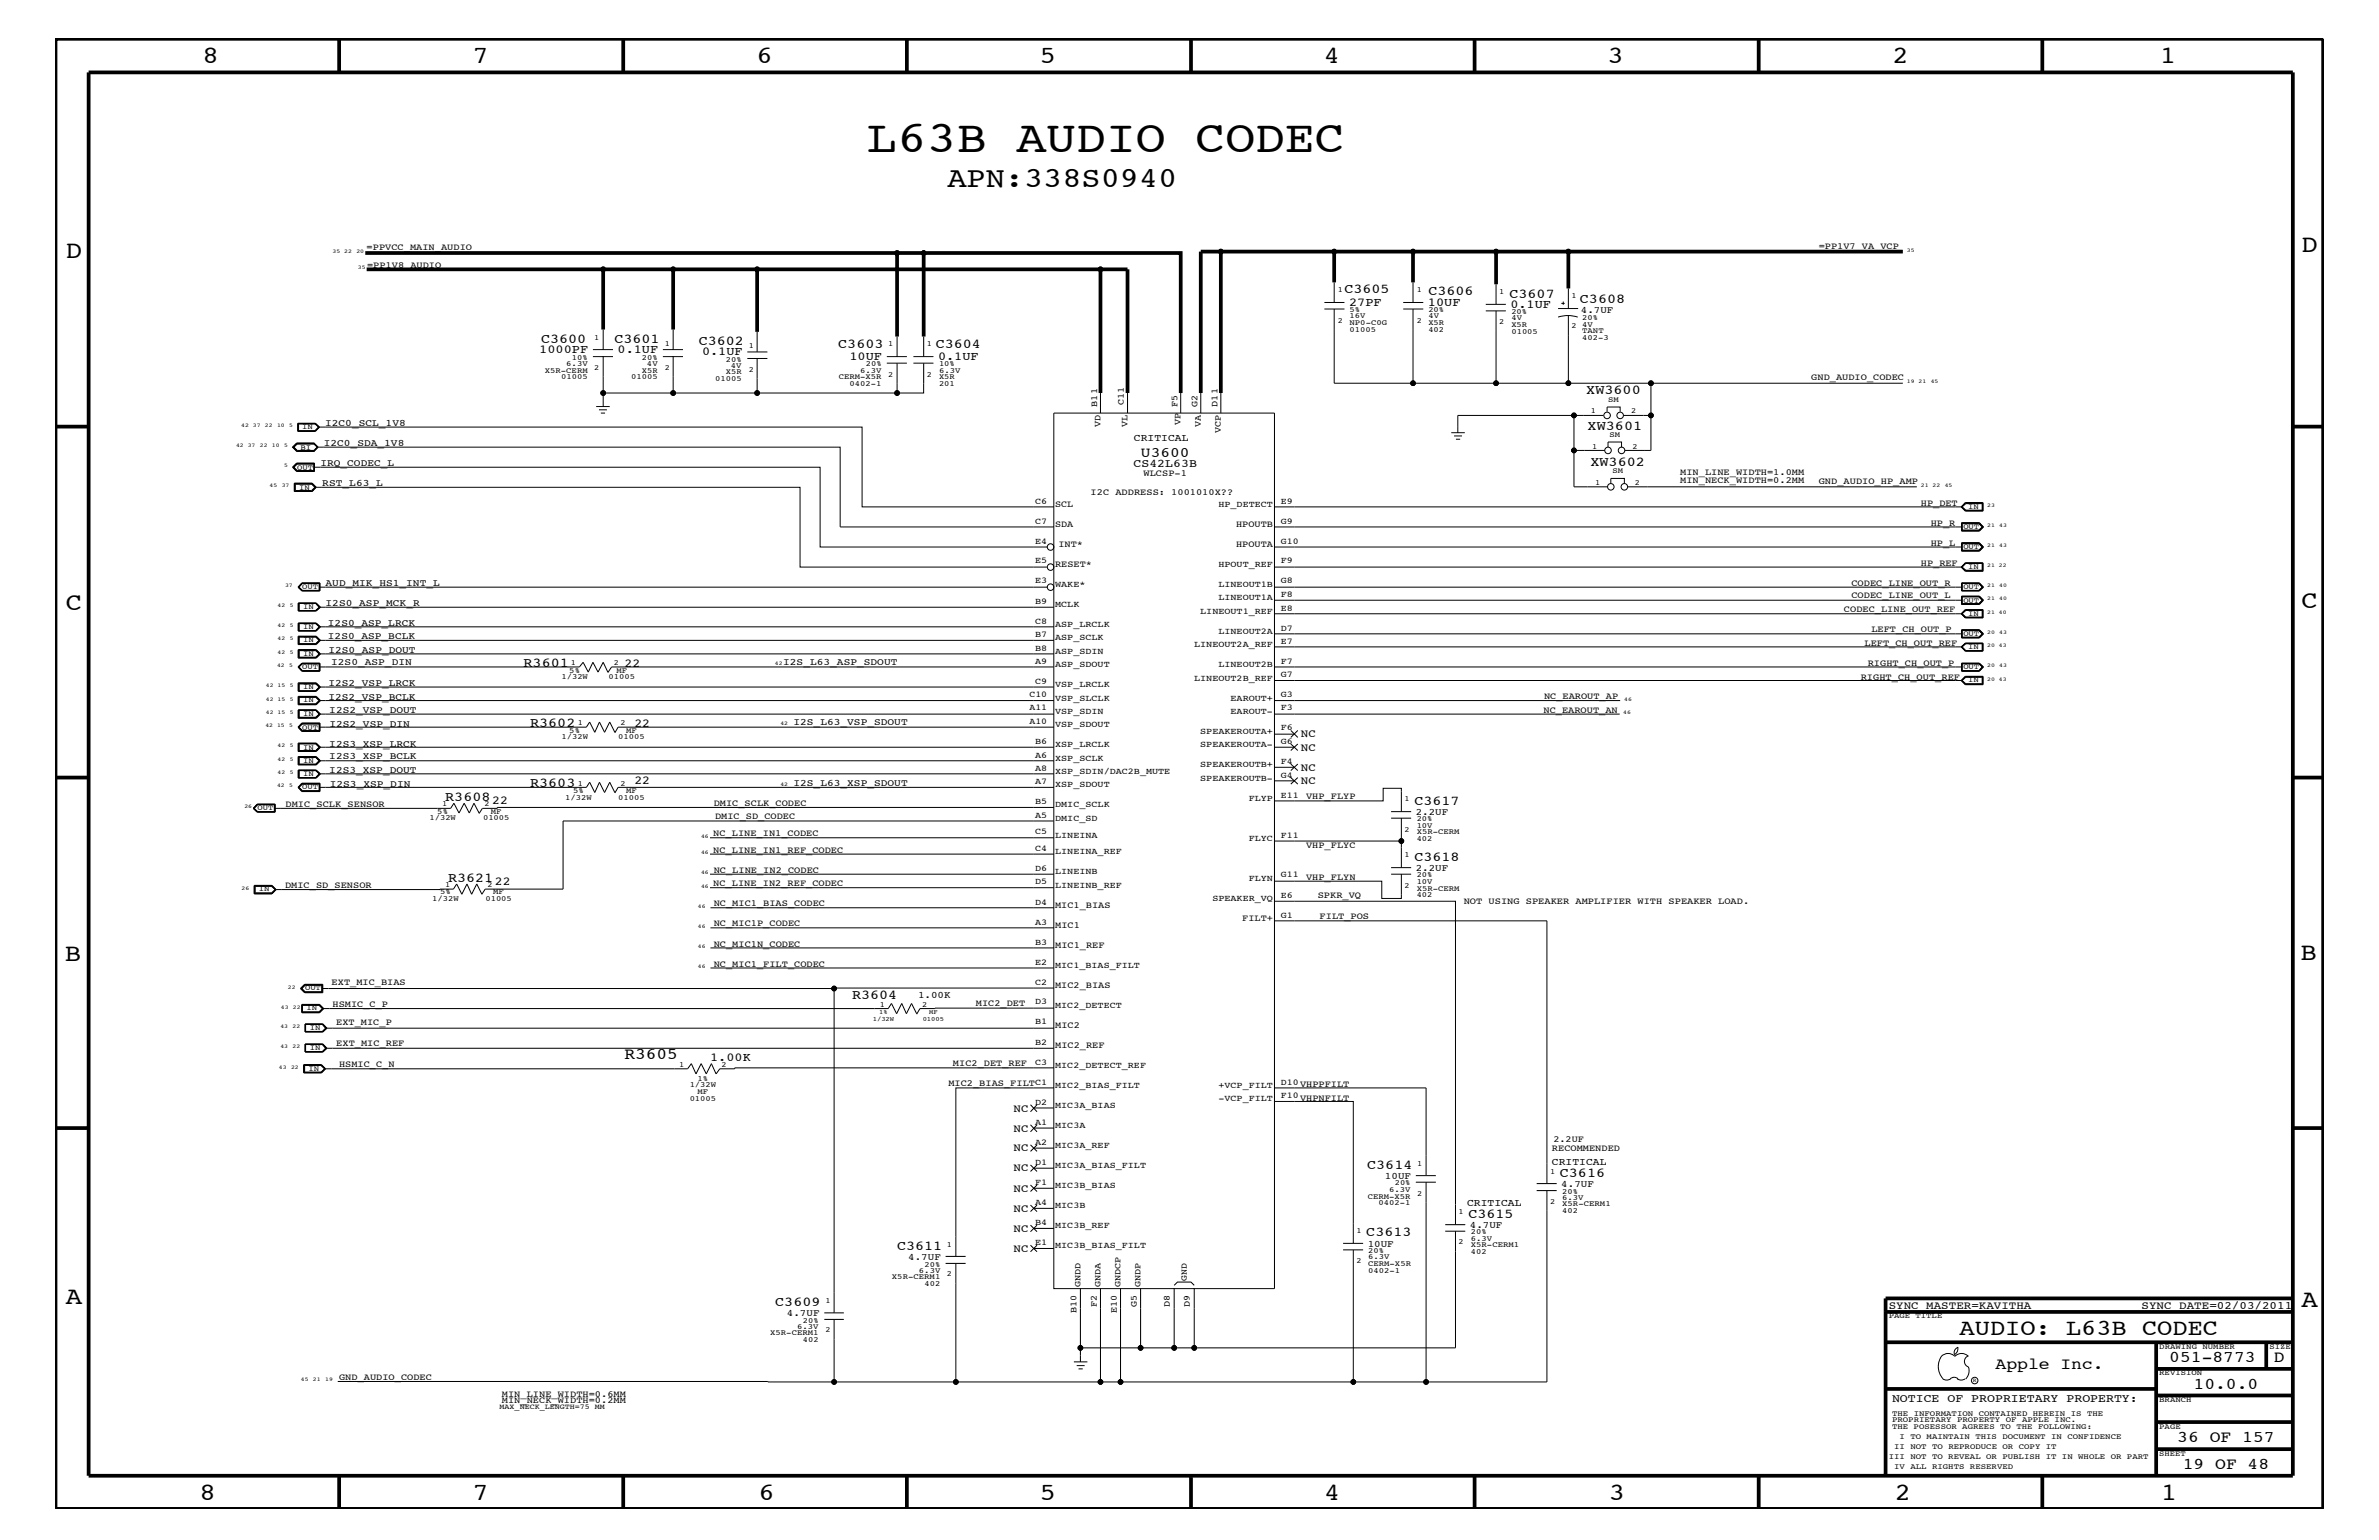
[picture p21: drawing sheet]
<svg xmlns="http://www.w3.org/2000/svg" width="432mm" height="279mm" viewBox="0 0 432 279" stroke-linecap="round" stroke-linejoin="round" font-family="sans-serif">
<defs><g id="words">
<text font-size="8.2" x="157.4" y="27.6">L63B AUDIO CODEC</text>
<text font-size="5.2" x="172" y="34">APN:338S0940</text>
<g font-size="4.5">
<text x="36.7" y="11.5">8</text>
<text x="85.8" y="11.5">7</text>
<text x="137.3" y="11.5">6</text>
<text x="188.7" y="11.5">5</text>
<text x="240.3" y="11.5">4</text>
<text x="291.8" y="11.5">3</text>
<text x="343.5" y="11.5">2</text>
<text x="392" y="11.5">1</text>
<text x="11.9" y="46.8">D</text>
<text x="417.7" y="45.7">D</text>
<text x="11.9" y="110.6">C</text>
<text x="417.7" y="110.4">C</text>
<text x="11.8" y="174.3">B</text>
<text x="417.6" y="174.2">B</text>
<text x="11.9" y="236.7">A</text>
<text x="417.7" y="237.1">A</text>
<text x="36.2" y="272.1">8</text>
<text x="85.8" y="272.1">7</text>
<text x="137.7" y="272.1">6</text>
<text x="188.7" y="272.1">5</text>
<text x="240.4" y="272.1">4</text>
<text x="292" y="272.1">3</text>
<text x="343.9" y="272.1">2</text>
<text x="392.2" y="272.1">1</text>
</g>
<text font-size="4.1" x="355.7" y="242.3">AUDIO: L63B CODEC</text>
<g font-size="3">
<text x="113.3" y="192.1">R3605</text>
<text x="362.2" y="248.4">Apple Inc.</text>
<text x="393.7" y="247.1">051-8773</text>
<text x="398.1" y="252">10.0.0</text>
<text x="412.7" y="247.1">D</text>
<text x="395.2" y="261.6">36 OF 157</text>
<text x="396.2" y="266.6">19 OF 48</text>
</g>
<text font-size="2.6" x="207.1" y="82.8">U3600</text>
<g font-size="2.5">
<text x="244" y="53.2">C3605</text>
<text x="259.2" y="53.5">C3606</text>
<text x="274" y="54">C3607</text>
<text x="286.8" y="55.1">C3608</text>
<text x="98.2" y="62.3">C3600</text>
<text x="111.5" y="62.3">C3601</text>
<text x="126.8" y="62.6">C3602</text>
<text x="152.1" y="63.2">C3603</text>
<text x="169.8" y="63.1">C3604</text>
<text x="287.9" y="71.6">XW3600</text>
<text x="288.2" y="78">XW3601</text>
<text x="288.7" y="84.5">XW3602</text>
<text x="95" y="121">R3601</text>
<text x="96.2" y="131.9">R3602</text>
<text x="96.2" y="142.9">R3603</text>
<text x="80.8" y="145.3">R3608</text>
<text x="256.7" y="146">C3617</text>
<text x="81.3" y="160">R3621</text>
<text x="256.7" y="156.2">C3618</text>
<text x="154.6" y="181.2">R3604</text>
<text x="248.2" y="212.1">C3614</text>
<text x="283.1" y="213.6">C3616</text>
<text x="266.5" y="220.9">C3615</text>
<text x="162.8" y="226.8">C3611</text>
<text x="248" y="224.3">C3613</text>
<text x="140.7" y="236.9">C3609</text>
</g>
<g font-size="2.2">
<text x="244.9" y="55.5">27PF</text>
<text x="259.2" y="55.5">10UF</text>
<text x="274.1" y="55.8">0.1UF</text>
<text x="97.9" y="64">1000PF</text>
<text x="112.1" y="64">0.1UF</text>
<text x="127.4" y="64.5">0.1UF</text>
<text x="154.2" y="65.3">10UF</text>
<text x="170.3" y="65.3">0.1UF</text>
<text x="113.4" y="120.9">22</text>
<text x="115.1" y="131.9">22</text>
<text x="115.1" y="142.2">22</text>
<text x="89.3" y="145.9">22</text>
<text x="89.8" y="160.6">22</text>
<text x="128.9" y="192.6">1.00K</text>
</g>
<g font-size="2.1">
<text x="205.7" y="84.8">CS42L63B</text>
<text x="343.4" y="254.4">NOTICE OF PROPRIETARY PROPERTY:</text>
</g>
<g font-size="2">
<text x="236.1" y="133.8">NC</text>
<text x="236.1" y="136.2">NC</text>
<text x="236.1" y="139.8">NC</text>
<text x="236.1" y="142.3">NC</text>
<text x="184" y="201.7">NC</text>
<text x="184" y="205.3">NC</text>
<text x="184" y="208.9">NC</text>
<text x="184" y="212.5">NC</text>
<text x="184" y="216.2">NC</text>
<text x="184" y="219.8">NC</text>
<text x="184" y="223.5">NC</text>
<text x="184" y="227.1">NC</text>
<text x="342.8" y="237.4">SYNC_MASTER=KAVITHA</text>
<text x="388.7" y="237.4">SYNC_DATE=02/03/2011</text>
</g>
<g font-size="1.9">
<text x="205.8" y="80">CRITICAL</text>
<text x="281.7" y="211.4">CRITICAL</text>
<text x="266.3" y="218.7">CRITICAL</text>
</g>
<g font-size="1.8">
<text x="286.9" y="56.8">4.7UF</text>
<text x="59" y="77.3">I2C0_SCL_1V8</text>
<text x="58.8" y="80.9">I2C0_SDA_1V8</text>
<text x="58.2" y="84.5">IRQ_CODEC_L</text>
<text x="58.5" y="88.2">RST_L63_L</text>
<text x="59.1" y="106.3">AUD_MIK_HS1_INT_L</text>
<text x="59.1" y="109.9">I2S0_ASP_MCK_R</text>
<text x="59.5" y="113.6">I2S0_ASP_LRCK</text>
<text x="59.5" y="115.9">I2S0_ASP_BCLK</text>
<text x="59.6" y="118.4">I2S0_ASP_DOUT</text>
<text x="59.6" y="124.4">I2S2_VSP_LRCK</text>
<text x="60.1" y="120.7">I2S0_ASP_DIN</text>
<text x="142.2" y="120.7">I2S_L63_ASP_SDOUT</text>
<text x="59.6" y="127">I2S2_VSP_BCLK</text>
<text x="59.8" y="129.4">I2S2_VSP_DOUT</text>
<text x="59.8" y="131.9">I2S2_VSP_DIN</text>
<text x="144" y="131.5">I2S_L63_VSP_SDOUT</text>
<text x="59.8" y="137.8">I2S3_XSP_BCLK</text>
<text x="59.8" y="135.5">I2S3_XSP_LRCK</text>
<text x="59.8" y="140.3">I2S3_XSP_DOUT</text>
<text x="59.9" y="142.8">I2S3_XSP_DIN</text>
<text x="144" y="142.6">I2S_L63_XSP_SDOUT</text>
<text x="257" y="147.9">2.2UF</text>
<text x="257" y="158">2.2UF</text>
<text x="166.6" y="181">1.00K</text>
<text x="251.4" y="213.9">10UF</text>
<text x="283.4" y="215.3">4.7UF</text>
<text x="248.2" y="226.2">10UF</text>
<text x="266.8" y="222.8">4.7UF</text>
<text x="164.8" y="228.5">4.7UF</text>
<text x="142.8" y="238.8">4.7UF</text>
</g>
<g font-size="1.7">
<text x="66.5" y="45.4">=PPVCC_MAIN_AUDIO</text>
<text x="330.1" y="45.2">=PP1V7_VA_VCP</text>
<text x="66.6" y="48.7">=PP1V8_AUDIO</text>
<text x="328.8" y="69">GND_AUDIO_CODEC</text>
<text x="199.1" y="73.8" transform="rotate(-90 199.1 73.8)">B11</text>
<text x="199.7" y="77.4" transform="rotate(-90 199.7 77.4)">VD</text>
<text x="204" y="73.5" transform="rotate(-90 204 73.5)">C11</text>
<text x="204.6" y="77.4" transform="rotate(-90 204.6 77.4)">VL</text>
<text x="213.7" y="73.8" transform="rotate(-90 213.7 73.8)">F5</text>
<text x="214.3" y="77.2" transform="rotate(-90 214.3 77.2)">VP</text>
<text x="217.3" y="73.8" transform="rotate(-90 217.3 73.8)">G2</text>
<text x="217.9" y="77.4" transform="rotate(-90 217.9 77.4)">VA</text>
<text x="221" y="73.8" transform="rotate(-90 221 73.8)">D11</text>
<text x="221.6" y="78.5" transform="rotate(-90 221.6 78.5)">VCP</text>
<text x="198" y="89.8">I2C ADDRESS: 1001010X??</text>
<text x="207.6" y="86.4">WLCSP-1</text>
<text x="305" y="86.1">MIN_LINE_WIDTH=1.0MM</text>
<text x="305" y="87.6">MIN_NECK_WIDTH=0.2MM</text>
<text x="330.1" y="87.8">GND_AUDIO_HP_AMP</text>
<text x="191.5" y="92">SCL</text>
<text x="191.5" y="95.6">SDA</text>
<text x="224.4" y="95.6">HPOUTB</text>
<text x="348.7" y="91.7">HP_DET</text>
<text x="350.4" y="95.4">HP_R</text>
<text x="192.1" y="99.3">INT*</text>
<text x="224.4" y="99.3">HPOUTA</text>
<text x="350.4" y="99">HP_L</text>
<text x="191.5" y="102.9">RESET*</text>
<text x="336" y="106.3">CODEC_LINE_OUT_R</text>
<text x="348.7" y="102.6">HP_REF</text>
<text x="334.7" y="111.1">CODEC_LINE_OUT_REF</text>
<text x="336" y="108.6">CODEC_LINE_OUT_L</text>
<text x="338.4" y="117.2">LEFT_CH_OUT_REF</text>
<text x="339.7" y="114.8">LEFT_CH_OUT_P</text>
<text x="337.7" y="123.4">RIGHT_CH_OUT_REF</text>
<text x="339" y="120.8">RIGHT_CH_OUT_P</text>
<text x="280.2" y="129.3">NC_EAROUT_AN</text>
<text x="280.2" y="126.9">NC_EAROUT_AP</text>
<text x="51.8" y="146.5">DMIC_SCLK_SENSOR</text>
<text x="129.5" y="146.2">DMIC_SCLK_CODEC</text>
<text x="129.8" y="148.5">DMIC_SD_CODEC</text>
<text x="237.1" y="144.9">VHP_FLYP</text>
<text x="129.5" y="151.8">NC_LINE_IN1_CODEC</text>
<text x="129.5" y="154.7">NC_LINE_IN1_REF_CODEC</text>
<text x="237.1" y="153.8">VHP_FLYC</text>
<text x="51.7" y="161.1">DMIC_SD_SENSOR</text>
<text x="129.5" y="160.8">NC_LINE_IN2_REF_CODEC</text>
<text x="129.5" y="158.4">NC_LINE_IN2_CODEC</text>
<text x="237.1" y="159.6">VHP_FLYN</text>
<text x="129.5" y="164.5">NC_MIC1_BIAS_CODEC</text>
<text x="191.5" y="164.7">MIC1_BIAS</text>
<text x="225.5" y="167.1">FILT+</text>
<text x="239.2" y="163">SPKR_VQ</text>
<text x="239.5" y="166.7">FILT_POS</text>
<text x="265.7" y="163.9">NOT USING SPEAKER AMPLIFIER WITH SPEAKER LOAD.</text>
<text x="129.5" y="171.7">NC_MIC1N_CODEC</text>
<text x="129.5" y="168.1">NC_MIC1P_CODEC</text>
<text x="191.5" y="168.3">MIC1</text>
<text x="191.5" y="172">MIC1_REF</text>
<text x="60.2" y="178.8">EXT_MIC_BIAS</text>
<text x="129.5" y="175.4">NC_MIC1_FILT_CODEC</text>
<text x="191.5" y="179.3">MIC2_BIAS</text>
<text x="60.4" y="182.7">HSMIC_C_P</text>
<text x="177.1" y="182.5">MIC2_DET</text>
<text x="61" y="186">EXT_MIC_P</text>
<text x="61" y="189.8">EXT_MIC_REF</text>
<text x="191.5" y="190.2">MIC2_REF</text>
<text x="191.5" y="186.5">MIC2</text>
<text x="61.6" y="193.6">HSMIC_C_N</text>
<text x="172.1" y="197">MIC2_BIAS_FILTC1</text>
<text x="173" y="193.4">MIC2_DET_REF</text>
<text x="236" y="197.2">VHPPFILT</text>
<text x="236" y="199.8">VHPNFILT</text>
<text x="281.7" y="208.8">RECOMMENDED</text>
<text x="281.9" y="207.1">2.2UF</text>
<text x="195.4" y="238.2" transform="rotate(-90 195.4 238.2)">B10</text>
<text x="199.1" y="237.1" transform="rotate(-90 199.1 237.1)">F2</text>
<text x="202.7" y="238.2" transform="rotate(-90 202.7 238.2)">E10</text>
<text x="206.3" y="237.1" transform="rotate(-90 206.3 237.1)">G5</text>
<text x="212.3" y="237.1" transform="rotate(-90 212.3 237.1)">D8</text>
<text x="216" y="237.1" transform="rotate(-90 216 237.1)">D9</text>
<text x="61.6" y="250.3">GND_AUDIO_CODEC</text>
<text x="91.1" y="253.4">MIN_LINE_WIDTH=0.6MM</text>
<text x="91.1" y="254.6">MIN_NECK_WIDTH=0.2MM</text>
</g>
<g font-size="1.6">
<text x="187.9" y="91.4">C6</text>
<text x="187.9" y="95">C7</text>
<text x="221.1" y="92">HP_DETECT</text>
<text x="232.5" y="91.4">E9</text>
<text x="232.5" y="95">G9</text>
<text x="187.9" y="98.7">E4</text>
<text x="232.5" y="98.7">G10</text>
<text x="187.9" y="102.2">E5</text>
<text x="187.9" y="105.9">E3</text>
<text x="191.5" y="106.5">WAKE*</text>
<text x="221.1" y="106.5">LINEOUT1B</text>
<text x="221.1" y="102.9">HPOUT_REF</text>
<text x="232.5" y="102.2">F9</text>
<text x="232.5" y="105.9">G8</text>
<text x="187.9" y="113.1">C8</text>
<text x="187.9" y="109.5">B9</text>
<text x="191.5" y="110.2">MCLK</text>
<text x="191.5" y="113.7">ASP_LRCLK</text>
<text x="217.8" y="111.4">LINEOUT1_REF</text>
<text x="221.1" y="108.9">LINEOUT1A</text>
<text x="232.5" y="110.8">E8</text>
<text x="232.5" y="108.3">F8</text>
<text x="187.9" y="115.6">B7</text>
<text x="187.9" y="118.1">B8</text>
<text x="191.5" y="116.2">ASP_SCLK</text>
<text x="191.5" y="118.6">ASP_SDIN</text>
<text x="216.7" y="117.4">LINEOUT2A_REF</text>
<text x="221.1" y="115">LINEOUT2A</text>
<text x="232.5" y="114.4">D7</text>
<text x="232.5" y="116.8">E7</text>
<text x="187.9" y="120.4">A9</text>
<text x="187.9" y="124.1">C9</text>
<text x="191.5" y="121">ASP_SDOUT</text>
<text x="191.5" y="124.7">VSP_LRCLK</text>
<text x="216.7" y="123.5">LINEOUT2B_REF</text>
<text x="221.1" y="121">LINEOUT2B</text>
<text x="232.5" y="120.4">F7</text>
<text x="232.5" y="122.9">G7</text>
<text x="186.9" y="126.5">C10</text>
<text x="186.9" y="128.9">A11</text>
<text x="186.9" y="131.3">A10</text>
<text x="191.5" y="127.1">VSP_SLCLK</text>
<text x="191.5" y="129.6">VSP_SDIN</text>
<text x="191.5" y="131.9">VSP_SDOUT</text>
<text x="223.4" y="127.1">EAROUT+</text>
<text x="223.4" y="129.6">EAROUT-</text>
<text x="232.5" y="128.9">F3</text>
<text x="232.5" y="126.5">G3</text>
<text x="187.9" y="135">B6</text>
<text x="187.9" y="137.4">A6</text>
<text x="191.5" y="135.6">XSP_LRCLK</text>
<text x="217.8" y="133.2">SPEAKEROUTA+</text>
<text x="217.8" y="135.6">SPEAKEROUTA-</text>
<text x="232.5" y="135">G6</text>
<text x="232.5" y="132.5">F6</text>
<text x="187.9" y="139.8">A8</text>
<text x="187.9" y="142.3">A7</text>
<text x="191.5" y="138">XSP_SCLK</text>
<text x="191.5" y="140.4">XSP_SDIN/DAC2B_MUTE</text>
<text x="191.5" y="142.9">XSP_SDOUT</text>
<text x="217.8" y="139.2">SPEAKEROUTB+</text>
<text x="217.8" y="141.7">SPEAKEROUTB-</text>
<text x="232.5" y="141.1">G4</text>
<text x="232.5" y="138.6">F4</text>
<text x="187.9" y="145.9">B5</text>
<text x="187.9" y="148.4">A5</text>
<text x="191.5" y="146.5">DMIC_SCLK</text>
<text x="191.5" y="149">DMIC_SD</text>
<text x="226.7" y="145.3">FLYP</text>
<text x="232.5" y="144.7">E11</text>
<text x="187.9" y="151.3">C5</text>
<text x="187.9" y="154.4">C4</text>
<text x="191.5" y="155">LINEINA_REF</text>
<text x="191.5" y="152">LINEINA</text>
<text x="226.7" y="152.6">FLYC</text>
<text x="232.5" y="152">F11</text>
<text x="187.9" y="158">D6</text>
<text x="187.9" y="160.5">D5</text>
<text x="191.5" y="161.1">LINEINB_REF</text>
<text x="191.5" y="158.6">LINEINB</text>
<text x="226.7" y="159.9">FLYN</text>
<text x="232.5" y="159.2">G11</text>
<text x="187.9" y="167.8">A3</text>
<text x="187.9" y="164.1">D4</text>
<text x="220" y="163.5">SPEAKER_VQ</text>
<text x="232.5" y="166.5">G1</text>
<text x="232.5" y="162.8">E6</text>
<text x="187.9" y="171.4">B3</text>
<text x="187.9" y="175">E2</text>
<text x="187.9" y="178.7">C2</text>
<text x="191.5" y="175.6">MIC1_BIAS_FILT</text>
<text x="187.9" y="185.9">B1</text>
<text x="187.9" y="182.2">D3</text>
<text x="191.5" y="182.9">MIC2_DETECT</text>
<text x="187.9" y="189.5">B2</text>
<text x="187.9" y="193.2">C3</text>
<text x="191.5" y="193.7">MIC2_DETECT_REF</text>
<text x="191.5" y="197.4">MIC2_BIAS_FILT</text>
<text x="221.1" y="197.4">+VCP_FILT</text>
<text x="232.5" y="196.8">D10</text>
<text x="187.9" y="200.4">D2</text>
<text x="191.5" y="201">MIC3A_BIAS</text>
<text x="221.1" y="199.8">-VCP_FILT</text>
<text x="232.5" y="199.2">F10</text>
<text x="187.9" y="204.1">A1</text>
<text x="187.9" y="207.7">A2</text>
<text x="191.5" y="208.3">MIC3A_REF</text>
<text x="191.5" y="204.7">MIC3A</text>
<text x="187.9" y="211.4">D1</text>
<text x="187.9" y="215">F1</text>
<text x="191.5" y="215.6">MIC3B_BIAS</text>
<text x="191.5" y="211.9">MIC3A_BIAS_FILT</text>
<text x="187.9" y="218.6">A4</text>
<text x="191.5" y="219.2">MIC3B</text>
<text x="187.9" y="225.9">E1</text>
<text x="187.9" y="222.3">B4</text>
<text x="191.5" y="226.5">MIC3B_BIAS_FILT</text>
<text x="191.5" y="222.9">MIC3B_REF</text>
<text x="196.1" y="233.5" transform="rotate(-90 196.1 233.5)">GNDD</text>
<text x="199.7" y="233.5" transform="rotate(-90 199.7 233.5)">GNDA</text>
<text x="203.4" y="233.5" transform="rotate(-90 203.4 233.5)">GNDCP</text>
<text x="207" y="233.5" transform="rotate(-90 207 233.5)">GNDP</text>
<text x="215.4" y="232.4" transform="rotate(-90 215.4 232.4)">GND</text>
</g>
<g font-size="1.4">
<text x="242.8" y="53">1</text>
<text x="257.1" y="53">1</text>
<text x="272.1" y="53.4">1</text>
<text x="242.8" y="58.5">2</text>
<text x="244.9" y="57.8">16V</text>
<text x="244.9" y="59">NP0-C0G</text>
<text x="244.9" y="56.7">5%</text>
<text x="257.1" y="58.5">2</text>
<text x="259.2" y="56.7">20%</text>
<text x="259.2" y="59">X5R</text>
<text x="259.3" y="57.8">4V</text>
<text x="272.1" y="58.9">2</text>
<text x="274.3" y="58.1">4V</text>
<text x="274.3" y="57">20%</text>
<text x="274.3" y="59.4">X5R</text>
<text x="285.2" y="54.1">1</text>
<text x="285.2" y="59.5">2</text>
<text x="287.2" y="59.4">4V</text>
<text x="287.2" y="58.1">20%</text>
<text x="103.8" y="65.3">10%</text>
<text x="107.9" y="61.7">1</text>
<text x="116.5" y="65.3">20%</text>
<text x="120.6" y="62.9">1</text>
<text x="131.7" y="65.6">20%</text>
<text x="135.9" y="63.2">1</text>
<text x="161.2" y="62.9">1</text>
<text x="168.2" y="62.9">1</text>
<text x="244.9" y="60.2">01005</text>
<text x="259.2" y="60.2">402</text>
<text x="274.3" y="60.6">01005</text>
<text x="287.2" y="61.7">402-3</text>
<text x="287.2" y="60.4">TANT</text>
<text x="98.9" y="67.6">X5R-CERM</text>
<text x="101.9" y="68.8">01005</text>
<text x="102.8" y="66.4">6.3V</text>
<text x="107.9" y="67.1">2</text>
<text x="114.6" y="68.8">01005</text>
<text x="116.5" y="67.6">X5R</text>
<text x="117.4" y="66.4">4V</text>
<text x="120.6" y="67.1">2</text>
<text x="129.8" y="69.2">01005</text>
<text x="131.7" y="67.9">X5R</text>
<text x="132.7" y="66.7">4V</text>
<text x="135.9" y="67.5">2</text>
<text x="152.2" y="68.8">CERM-X5R</text>
<text x="154.2" y="70">0402-1</text>
<text x="156.1" y="67.6">6.3V</text>
<text x="157.1" y="66.5">20%</text>
<text x="161.2" y="68.4">2</text>
<text x="168.2" y="68.4">2</text>
<text x="170.4" y="67.6">6.3V</text>
<text x="170.4" y="68.8">X5R</text>
<text x="170.4" y="66.5">10%</text>
<text x="170.4" y="70">201</text>
<text x="54.9" y="77.9">IN</text>
<text x="288.8" y="75">1</text>
<text x="291.9" y="72.9">SM</text>
<text x="296" y="75">2</text>
<text x="54.5" y="81.6">BI</text>
<text x="289" y="81.4">1</text>
<text x="292.1" y="79.4">SM</text>
<text x="296.3" y="81.4">2</text>
<text x="53.9" y="85.2">OUT</text>
<text x="54.3" y="88.8">IN</text>
<text x="289.5" y="88">1</text>
<text x="292.7" y="85.9">SM</text>
<text x="296.7" y="88">2</text>
<text x="356.4" y="96">OUT</text>
<text x="357.2" y="92.3">IN</text>
<text x="356.4" y="99.6">OUT</text>
<text x="54.9" y="106.9">OUT</text>
<text x="356.4" y="106.9">OUT</text>
<text x="357.2" y="103.2">IN</text>
<text x="55" y="110.5">IN</text>
<text x="356.4" y="109.3">OUT</text>
<text x="357.2" y="111.7">IN</text>
<text x="55" y="114.2">IN</text>
<text x="55" y="116.5">IN</text>
<text x="55" y="119">IN</text>
<text x="356.4" y="115.3">OUT</text>
<text x="357.2" y="117.8">IN</text>
<text x="54.9" y="121.4">OUT</text>
<text x="55" y="125.1">IN</text>
<text x="101.9" y="123.2">1/32W</text>
<text x="103.3" y="122">5%</text>
<text x="103.6" y="120.7">1</text>
<text x="110.4" y="123.2">01005</text>
<text x="111.4" y="120.7">2</text>
<text x="111.9" y="122">MF</text>
<text x="356.4" y="121.4">OUT</text>
<text x="357.2" y="123.8">IN</text>
<text x="55" y="127.5">IN</text>
<text x="55" y="129.9">IN</text>
<text x="104.9" y="131.6">1</text>
<text x="112.6" y="131.6">2</text>
<text x="54.9" y="132.4">OUT</text>
<text x="55" y="136">IN</text>
<text x="101.9" y="134.1">1/32W</text>
<text x="103.3" y="133">5%</text>
<text x="112.2" y="134.1">01005</text>
<text x="113.7" y="133">MF</text>
<text x="54.9" y="143.2">OUT</text>
<text x="55" y="138.4">IN</text>
<text x="55" y="140.8">IN</text>
<text x="104" y="143.9">5%</text>
<text x="104.9" y="142.5">1</text>
<text x="112.6" y="142.5">2</text>
<text x="113.7" y="143.9">MF</text>
<text x="46.7" y="147">OUT</text>
<text x="77.9" y="148.8">1/32W</text>
<text x="79.4" y="147.6">5%</text>
<text x="80.3" y="146.2">1</text>
<text x="87.7" y="148.8">01005</text>
<text x="88" y="146.2">2</text>
<text x="89.1" y="147.6">MF</text>
<text x="102.6" y="145.1">1/32W</text>
<text x="112.2" y="145.1">01005</text>
<text x="254.9" y="145.4">1</text>
<text x="257.1" y="149">20%</text>
<text x="254.9" y="150.9">2</text>
<text x="254.9" y="155.6">1</text>
<text x="257.1" y="152.6">402</text>
<text x="257.1" y="150.1">10V</text>
<text x="257.1" y="151.3">X5R-CERM</text>
<text x="47" y="161.7">IN</text>
<text x="80.8" y="160.9">1</text>
<text x="88.5" y="160.9">2</text>
<text x="254.9" y="161.1">2</text>
<text x="257.1" y="159.2">20%</text>
<text x="257.1" y="160.3">10V</text>
<text x="257.1" y="161.6">X5R-CERM</text>
<text x="78.4" y="163.5">1/32W</text>
<text x="79.9" y="162.2">5%</text>
<text x="88.1" y="163.5">01005</text>
<text x="89.5" y="162.2">MF</text>
<text x="257.1" y="162.8">402</text>
<text x="55.4" y="179.7">OUT</text>
<text x="55.6" y="183.3">IN</text>
<text x="159.7" y="182.7">1</text>
<text x="167.4" y="182.7">2</text>
<text x="56.2" y="186.9">IN</text>
<text x="56.2" y="190.5">IN</text>
<text x="56" y="194.3">IN</text>
<text x="123.3" y="193.6">1</text>
<text x="125.2" y="197.3">1/32W</text>
<text x="126.6" y="196.1">1%</text>
<text x="131" y="193.6">2</text>
<text x="125.2" y="199.8">01005</text>
<text x="126.6" y="198.5">MF</text>
<text x="253.2" y="215.1">20%</text>
<text x="257.2" y="211.5">1</text>
<text x="281.3" y="213">1</text>
<text x="248.2" y="217.5">CERM-X5R</text>
<text x="250.2" y="218.6">0402-1</text>
<text x="252.1" y="216.2">6.3V</text>
<text x="257.2" y="216.9">2</text>
<text x="264.8" y="220.3">1</text>
<text x="281.3" y="218.4">2</text>
<text x="283.5" y="216.6">20%</text>
<text x="283.5" y="220.1">402</text>
<text x="283.5" y="217.7">6.3V</text>
<text x="283.5" y="218.9">X5R-CERM1</text>
<text x="171.9" y="226.2">1</text>
<text x="246.2" y="223.7">1</text>
<text x="248.3" y="227.4">20%</text>
<text x="264.8" y="225.8">2</text>
<text x="267" y="224">20%</text>
<text x="267" y="227.5">402</text>
<text x="267" y="225.1">6.3V</text>
<text x="267" y="226.3">X5R-CERM1</text>
<text x="161.9" y="232.1">X5R-CERM1</text>
<text x="166.8" y="230.9">6.3V</text>
<text x="167.8" y="229.8">20%</text>
<text x="167.8" y="233.3">402</text>
<text x="171.9" y="231.6">2</text>
<text x="246.2" y="229.2">2</text>
<text x="248.3" y="228.5">6.3V</text>
<text x="248.3" y="230.9">0402-1</text>
<text x="248.3" y="229.6">CERM-X5R</text>
<text x="145.7" y="240">20%</text>
<text x="149.9" y="236.3">1</text>
<text x="342.8" y="239.2">PAGE TITLE</text>
<text x="139.8" y="242.3">X5R-CERM1</text>
<text x="144.7" y="241.1">6.3V</text>
<text x="145.7" y="243.5">402</text>
<text x="149.9" y="241.8">2</text>
<text x="391.9" y="244.7">DRAWING NUMBER</text>
<text x="411.9" y="244.7">SIZE</text>
<text x="391.9" y="249.5">REVISION</text>
<text x="90.7" y="255.6">MAX_NECK_LENGTH=75 MM</text>
<text x="343.4" y="256.8">THE INFORMATION CONTAINED HEREIN IS THE</text>
<text x="391.9" y="254.4">BRANCH</text>
<text x="343.4" y="258">PROPRIETARY PROPERTY OF APPLE INC.</text>
<text x="343.4" y="259.3">THE POSESSOR AGREES TO THE FOLLOWING:</text>
<text x="343.8" y="262.9">II NOT TO REPRODUCE OR COPY IT</text>
<text x="344.8" y="261.1">I TO MAINTAIN THIS DOCUMENT IN CONFIDENCE</text>
<text x="391.9" y="259.3">PAGE</text>
<text x="342.8" y="264.7">III NOT TO REVEAL OR PUBLISH IT IN WHOLE OR PART</text>
<text x="343.8" y="266.6">IV ALL RIGHTS RESERVED</text>
<text x="391.9" y="264.1">SHEET</text>
</g>
<g font-size="1.2">
<text x="158.4" y="185.2">1/32W</text>
<text x="159.6" y="184">1%</text>
<text x="167.5" y="185.2">01005</text>
<text x="168.7" y="184">MF</text>
</g>
<g font-size="1">
<text x="60.4" y="45.9">35 22</text>
<text x="64.7" y="45.9">20</text>
<text x="346.1" y="45.7">35</text>
<text x="64.9" y="48.9">35</text>
<text x="346.1" y="69.5">19 21</text>
<text x="350.4" y="69.5">45</text>
<text x="43.8" y="77.5">42 37</text>
<text x="48.1" y="77.5">22</text>
<text x="50.3" y="77.5">10</text>
<text x="52.5" y="77.5">5</text>
<text x="42.8" y="81.1">42 37</text>
<text x="47.2" y="81.1">22</text>
<text x="49.4" y="81.1">10</text>
<text x="51.6" y="81.1">5</text>
<text x="48.9" y="88.4">45</text>
<text x="51.1" y="88.4">37</text>
<text x="51.6" y="84.8">5</text>
<text x="348.7" y="88.3">21 22</text>
<text x="353" y="88.3">45</text>
<text x="360.7" y="92">23</text>
<text x="360.7" y="95.6">21</text>
<text x="362.9" y="95.6">43</text>
<text x="360.7" y="99.3">21</text>
<text x="362.9" y="99.3">43</text>
<text x="51.7" y="106.5">37</text>
<text x="360.7" y="106.5">21</text>
<text x="360.7" y="102.9">21 22</text>
<text x="362.9" y="106.5">40</text>
<text x="50.4" y="110.2">42</text>
<text x="50.4" y="113.7">42</text>
<text x="52.6" y="110.2">5</text>
<text x="52.6" y="113.7">5</text>
<text x="360.7" y="108.9">21</text>
<text x="360.7" y="111.4">21 40</text>
<text x="362.9" y="108.9">40</text>
<text x="50.4" y="116.2">42</text>
<text x="50.4" y="118.6">42</text>
<text x="52.6" y="116.2">5</text>
<text x="52.6" y="118.6">5</text>
<text x="360.7" y="115">20</text>
<text x="360.7" y="117.4">20 43</text>
<text x="362.9" y="115">43</text>
<text x="48.3" y="124.7">42 15</text>
<text x="50.3" y="121">42</text>
<text x="52.5" y="121">5</text>
<text x="52.6" y="124.7">5</text>
<text x="140.6" y="120.7">42</text>
<text x="360.7" y="121">20</text>
<text x="360.7" y="123.5">20 43</text>
<text x="362.9" y="121">43</text>
<text x="48.2" y="131.9">42 15</text>
<text x="48.3" y="127.1">42 15</text>
<text x="48.3" y="129.6">42 15</text>
<text x="52.5" y="131.9">5</text>
<text x="52.6" y="127.1">5</text>
<text x="52.6" y="129.6">5</text>
<text x="141.6" y="131.5">42</text>
<text x="294.6" y="129.6">46</text>
<text x="294.8" y="127.1">46</text>
<text x="50.4" y="135.6">42</text>
<text x="52.6" y="135.6">5</text>
<text x="50.3" y="142.9">42</text>
<text x="50.4" y="138">42</text>
<text x="50.4" y="140.4">42</text>
<text x="52.5" y="142.9">5</text>
<text x="52.6" y="138">5</text>
<text x="52.6" y="140.4">5</text>
<text x="141.6" y="142.6">42</text>
<text x="44.4" y="146.7">26</text>
<text x="127.3" y="155">46</text>
<text x="127.3" y="152">46</text>
<text x="43.9" y="161.4">26</text>
<text x="127.3" y="161.1">46</text>
<text x="127.3" y="158.6">46</text>
<text x="126.7" y="164.7">46</text>
<text x="126.7" y="172">46</text>
<text x="126.7" y="168.3">46</text>
<text x="52.2" y="179.4">22</text>
<text x="126.7" y="175.6">46</text>
<text x="51" y="183">43</text>
<text x="53.2" y="183">22</text>
<text x="50.9" y="186.5">43</text>
<text x="50.9" y="190.2">43</text>
<text x="53.1" y="186.5">22</text>
<text x="53.1" y="190.2">22</text>
<text x="50.6" y="193.9">43</text>
<text x="52.8" y="193.9">22</text>
<text x="54.6" y="250.6">45</text>
<text x="56.8" y="250.6">21</text>
<text x="59" y="250.6">19</text>
<text x="358.1" y="250.7">R</text>
</g>
</g></defs>
<g fill="none" stroke="#000" stroke-width=".18">
<path d="M109.5 59.8v3.6M122.2 59.8v3.6M240.4 56.1h3.6M240.4 54.9h3.6M242.2 56.1v13.4h14.3v-13.4M242.2 51.2v3.7M254.7 54.9h3.6M254.7 56.1h3.6M256.5 51.2v3.7M269.7 56.4h3.6M269.7 55.2h3.6M271.5 56.4v13.1h13.2v-12.3"/>
<path d="M271.5 51.6v3.6M282.8 57.5a5.8 5.8 0 0 1 3.6 0M282.8 56h3.6M283.4 55h.6M283.7 54.7v.6M284.7 52.3v3.7M54.1 76.8v1.4M54.1 76.9h3.1l.6 .6M54.2 76.9v1.3M57.2 76.9l.6 .6M57.2 76.8l.8 .7-.8 .7M57.2 76.8l.7 .7-.7 .7"/>
<path d="M57.2 76.8h-3.2v1.4h3.2M57.8 77.5h98.7v14.5h34.8M57.8 77.5l-.6 .7h-3.1M57.8 77.5l-.6 .7M107.6 63.4h3.7M107.6 64.7h3.7M108.2 73.8h2.5M108.7 74.4h1.5M109.1 74.9h.7M109.5 64.7v9.1M120.3 63.4h3.7M120.3 64.7h3.7"/>
<path d="M122.2 64.7v6.6h-12.7M122.2 71.3h40.6M135.6 65h3.7M135.6 63.9h3.7M137.4 60.2v3.7M137.4 65v6.3M161 64.7h3.6M161 65.9h3.6M162.8 65.9v5.4h4.9v-5.4M162.8 61.1v3.6M165.8 65.9h3.6M165.8 64.7h3.6"/>
<path d="M167.7 61.1v3.6M191.3 74.9h40v158.9h-40zM199.7 71.3v3.6M204.7 71.3v3.6M214.3 71.3v3.6M217.9 71.3v3.6M221.6 71.3v3.6M256.5 69.5h15M263.4 78.5h2.5M263.9 79.1h1.5M264.3 79.7h.7M284.7 69.5h60.7"/>
<path d="M285.7 75.4h-21.1v3.1M291 75.4h-5.3v6.3h5.6M291.7 74.7v-.9h2.4v.9M294.7 75.4h5M299.7 69.5v12.2h-4.8M53.1 81.1l.8-.7h3.1l.7 .7-.7 .8h-3.1zM53.1 84.8l.8-.8h3.2v1.5h-3.2zM53.3 84.8l.6-.6h3.1v1.2h-3.1zM53.4 87.6h3.2l.8 .8-.8 .8h-3.2zM53.4 87.7h3.2l.7 .7-.7 .8M53.5 87.8h3.1l.6 .6-.6 .7h-3.1zM53.6 87.8v1.2h3l.6-.6"/>
<path d="M53.9 84.2l-.6 .6 .6 .6h3.1M53.9 80.5l-.6 .6 .6 .6h3.1l.6-.6M53.9 80.5l-.6 .6 .6 .7h3.1l.7-.7M53.9 80.5h3.1l.6 .6h94.9v14.5h38.8M53.9 80.5h3.1l.7 .6M56.6 87.8l.6 .6M57 84.8h91.9v14.4h41.2M57.1 84.1h-3.2l-.7 .7 .7 .7M57.2 88.4h88v14.5h44.8M57.7 81.1l-.7 .8h-3.1M57.7 81.1l-.7-.7h-3.1l-.7 .7 .7 .8M231.3 95.6h124.8"/>
<path d="M231.3 99.2h124.8M231.3 92h124.8M285.7 81.7v6.6h6.1M291.9 81.1v-.9h2.4v.9M292.4 87.7v-.9h2.4v.9M295.4 88.3h52.5M356 94.8h3.3M356 98.5h3.3M356.1 95h3.1l.6 .6-.6 .6M356.1 98.7h3.1l.6 .5-.6 .6M356.1 92l.7-.6h3v1.2h-3zM356.1 94.9h3.1l.7 .7-.7 .6h-3.1z"/>
<path d="M356.1 98.6h3.1l.7 .6-.7 .6h-3.1zM356.7 91.2h3.2v1.5h-3.2l-.7-.7zM356.7 91.2l-.7 .8M359.3 94.8l.7 .8-.7 .8h-3.3v-1.6M359.3 98.5l.7 .7-.7 .8h-3.3v-1.5M359.3 94.8l.6 .8-.6 .7h-3.3M359.3 98.5l.6 .7-.6 .7h-3.3M359.9 91.2v1.4h-3.2l-.7-.6M359.9 91.3h-3.2l-.7 .7M54.1 106.5l.8 .7M54.1 113h3.3l.8 .7-.8 .8h-3.3zM54.1 115.4h3.3l.8 .8-.8 .7h-3.3z"/>
<path d="M54.1 117.9h3.3l.8 .7-.8 .8h-3.3zM54.1 109.4h3.3l.8 .8-.8 .6h-3.3zM54.2 109.4v1.4M54.2 113v1.5M54.2 117.9v1.4h3.1M54.3 115.5v1.4M54.3 115.6h3l.6 .6M54.3 118h3l.6 .6M54.8 105.8h3.3v1.4h-3.3l-.7-.7zM54.9 105.9l-.6 .6 .6 .6M54.9 105.9h3.1M54.9 105.9l-.7 .6 .7 .6"/>
<path d="M54.9 105.8l-.8 .7M54.9 107.1h3.1M57.3 109.4l.8 .8-.8 .6M57.3 113l.8 .7-.8 .8M57.3 115.5l.8 .7-.8 .7M57.3 117.9l.8 .7-.8 .7M57.3 109.5l.7 .7-.7 .6M57.3 113.1l.7 .6-.7 .7M57.3 115.5l.7 .7-.7 .7M57.3 109.5l.6 .7M57.3 113.1l.6 .6M57.3 109.5h-3v1.3h3"/>
<path d="M57.3 113.1h-3v1.3h3M57.3 119.3l.7-.7-.7-.6h-3v1.3M57.3 115.5h-3.1v1.4h3.1M57.9 110.2h133.4M57.9 106.5h132.2M57.9 113.7h133.4M57.9 116.2h133.4M57.9 118.6h133.4M57.9 105.9v1.2M57.9 110.2l-.6 .6M57.9 116.2l-.6 .6h-3M57.9 113.7l-.6 .7"/>
<path d="M57.9 118.6l-.6 .6h-3M58 105.8v1.4M231.3 106.5h124.8M231.3 108.9h124.8M231.3 102.9h124.8M231.3 111.4h124.8M231.3 115h124.8M231.3 117.4h124.8M356 111.4l.7-.8h3.2v1.5h-3.2zM356 114.2h3.3l.7 .8-.7 .8h-3.3v-1.6M356 105.8h3.3M356 108.1h3.3l.7 .8-.7 .8"/>
<path d="M356 108.2h3.3l.6 .7-.6 .8M356 114.3h3.3l.6 .7-.6 .7h-3.3M356 102.9l.7 .6h3.2M356 111.4l.7-.7h3.2v1.3h-3.2zM356 117.4l.7 .6h3.2M356 117.4l.7 .7M356 105.8v1.4h3.3M356 108.1v1.6h3.3M356.1 108.3h3.1l.6 .6-.6 .6h-3.1M356.1 114.4h3.1l.6 .6-.6 .6h-3.1M356.1 111.4l.7-.6h3v1.1h-3zM356.1 108.2v1.4h3.1l.7-.7-.7-.7"/>
<path d="M356.1 114.3v1.4M356.7 116.7h3.2v1.4h-3.2M356.7 102.2h3.2M356.7 102.1l-.7 .8M356.7 102.2l-.7 .7M356.7 116.7l-.7 .7M356.7 102.1h3.2v1.5h-3.2l-.7-.7zM356.7 116.7l-.7 .7 .7 .7M356.8 102.2l-.7 .7 .7 .6M356.8 116.8l-.7 .6 .7 .6M359.2 105.9l.7 .6-.7 .6M359.2 114.3l.7 .7-.7 .7"/>
<path d="M359.2 105.9l.6 .6-.6 .6M359.2 105.9h-3.1v1.2h3.1M359.3 105.8l.7 .7-.7 .7M359.3 105.8l.6 .7-.6 .7M359.8 102.2v1.3M359.8 116.8v1.2M359.9 102.1v1.5h-3.2l-.7-.7M359.9 116.7v1.4M359.9 116.8h-3.2l-.7 .6M54.1 121l.8 .8M54.1 131.9l.8 .8M54.1 123.9h3.3l.8 .7-.8 .8h-3.3z"/>
<path d="M54.1 126.3h3.3l.8 .8-.8 .8h-3.3zM54.1 128.8h3.3l.8 .8-.8 .7h-3.3zM54.1 136.3h3.3l.8-.7-.8-.8h-3.3v1.5M54.1 137.3h3.3l.8 .7-.8 .8h-3.3zM54.1 139.7h3.3l.8 .7-.8 .8h-3.3zM54.1 131.9l.8-.6h3.1v1.4M54.2 139.7v1.5M54.3 126.4v1.4M54.3 137.3v1.4M54.3 126.5h3l.6 .6M54.3 135h3l.6 .6M54.3 137.4h3l.6 .6"/>
<path d="M54.8 120.3h3.3v1.5h-3.3l-.7-.8zM54.8 131.2h3.3v1.5h-3.3l-.7-.8zM54.9 120.4l-.6 .6 .6 .7M54.9 120.4h3.1M54.9 131.3h3.1M54.9 120.4l-.7 .6 .7 .7M54.9 131.3l-.7 .6 .7 .7h3.1M54.9 120.3l-.8 .7M54.9 121.7h3.1M57.3 128.8l.8 .8-.8 .6h-3.1v-1.4M57.3 126.4l.8 .7-.8 .7M57.3 134.9l.8 .7-.8 .7"/>
<path d="M57.3 137.3l.8 .7-.8 .7M57.3 139.7l.8 .7-.8 .8M57.3 134.9l.7 .7-.7 .6h-3v-1.3M57.3 124.1l.7 .5-.7 .7M57.3 126.4l.7 .7-.7 .7M57.3 128.9l.7 .7-.7 .6M57.3 137.3l.7 .7-.7 .7M57.3 139.8l.7 .6-.7 .7M57.3 124.1l.6 .5M57.3 128.9l.6 .7M57.3 139.8l.6 .6M57.3 124.1h-3v1.2h3"/>
<path d="M57.3 128.9h-3v1.3h3M57.3 139.8h-3v1.3h3M57.3 125.4l.8-.8-.8-.6h-3.1v1.4M57.3 126.4h-3.1v1.4h3.1M57.3 134.9h-3.1v1.4M57.3 137.3h-3.1v1.4h3.1M57.9 124.6h133.4M57.9 121h47.3l.6-.8 1 1.7 .8-1.7 .9 1.7 1-1.7 .8 1.7M57.9 129.6h133.4M57.9 127.1h133.4M57.9 135.6h133.4M57.9 138h133.4"/>
<path d="M57.9 131.9h48.5l.6-.9 1 1.9 .8-1.9 .9 1.9 1-1.9 .9 1.9M57.9 131.3v1.2h-3l-.6-.6 .6-.6M57.9 120.4v1.3M57.9 124.6l-.6 .7M57.9 127.1l-.6 .6h-3M57.9 129.6l-.6 .6M57.9 135.6l-.6 .6h-3M57.9 138l-.6 .6h-3M58 120.3v1.5M191.3 121h-80.3l-.7 1M191.3 131.9h-79.1l-.6 1M231.3 123.5h124.8"/>
<path d="M231.3 121h124.8M231.3 129.6h62.7M231.3 127.1h62.8M231.3 135.6h3.7M231.3 133.2h3.7M231.3 139.2h3.7M234.3 132.5l1.3 1.3M234.3 135l1.3 1.2M234.3 138.6l1.3 1.2M235.6 132.5l-1.3 1.3M235.6 135l-1.3 1.2M235.6 138.6l-1.3 1.2"/>
<path d="M356 123.5l.7-.8h3.2v1.5h-3.2zM356 120.3h3.3M356 123.5l.7-.7h3.2v1.3h-3.2zM356 120.3v1.5h3.3M356.1 123.5l.7-.6h3v1.2h-3zM359.2 120.4l.7 .6-.7 .7M359.2 120.4l.6 .6-.6 .7M359.2 120.4h-3.1v1.3h3.1M359.3 120.3l.7 .7-.7 .8M359.3 120.3l.6 .7-.6 .8M46 146.7l.7 .6M46.7 145.9h3.3v1.4h-3.3l-.7-.6z"/>
<path d="M46.7 146l-.6 .7 .6 .6M46.7 146h3.2M46.7 145.9l-.7 .8M46.7 147.3h3.2M49.8 146.7h32l.6-1 .9 1.8 .9-1.8 1 1.8 .8-1.8 1 1.8M49.8 146v1.3M49.9 145.9v1.4M54.1 142.9l.8 .6M54.3 142.9l.6-.6h3v1.1h-3zM54.8 142.1h3.3v1.5h-3.3l-.7-.7zM54.9 142.2h3.1v1.3h-3.1M54.9 142.2l-.7 .7 .7 .6"/>
<path d="M54.9 142.2l-.8 .7M57.9 142.9h48.5l.6-1 1 1.9 .8-1.9 .9 1.9 1-1.9 .9 1.9M57.9 140.4h133.4M57.9 140.4l-.6 .7M128.9 158.6h62.4M128.9 152h62.4M128.9 155h62.4M191.3 148.9h-89.1v12.4h-14.1l-.6 .9-1-1.8-.9 1.8-.8-1.8-1 1.8-.9-1.8-.6 .9-2.5 .1h-29.8M191.3 142.9h-79.1l-.6 1M191.3 146.5h-101v.2h-2.7l-.6 .9M231.3 145.3h19.8v-2.3h3.3v4.3M231.3 141.7h3.7"/>
<path d="M234.3 141.1l1.3 1.2M235.6 141.1l-1.3 1.2M252.5 158.6h3.6M252.5 148.4h3.6M252.5 147.3h3.6M252.5 157.4h3.6M254.4 148.4v4.2h-23.1M254.4 158.6v4.4h-3.6v-3.1h-19.5M254.4 152.6v4.8M46.1 160.6h3.3l.7 .8-.7 .8h-3.3zM46.1 160.7h3.3M46.2 160.7v1.4h3.2l.6-.7"/>
<path d="M46.3 160.8h3l.7 .6-.7 .6h-3zM49.4 160.7l.6 .7-.6 .8M49.4 160.7l.6 .7M54.5 179.3l.8-.7h3.3v1.5h-3.3zM54.6 179.3l.7-.6h3.2v1.3h-3.2zM55.4 178.7l-.7 .6 .7 .7M58.4 179.3h93M58.4 178.7v1.3M58.4 178.8h-3l-.6 .5 .6 .6h3M128.9 161.1h62.4M129 164.7h62.3M129 172h62.3"/>
<path d="M129 175.6h62.3M129 168.3h62.3M191.3 179.3h-39.9v58.9M231.3 163.5h32.9v58.7M231.3 167.1h49.5v47.6M54.8 182.2h3.2l.8 .8-.8 .7h-3.2zM54.8 182.3h3.2l.7 .7-.7 .7h-3.2M54.9 182.3v1.4M54.9 182.4h3l.6 .6M55.1 193.1h3.2l.8 .8-.8 .8h-3.2zM55.1 193.2h3.2M55.1 194.6h3.2"/>
<path d="M55.2 193.2v1.4M55.3 193.3h3l.6 .6-.6 .6h-3zM55.5 185.9h3.1l.6 .6-.6 .6h-3.1zM55.5 189.5h3.1l.6 .7-.6 .6h-3.1zM57.9 182.3l.7 .7-.7 .7M58.3 193.2l.7 .7-.7 .7M58.3 193.2l.6 .7M58.5 183h102.7l.6-.9 .9 1.8 1-1.8 .8 1.8 .9-1.8 1 1.8M58.5 185.9l.6 .6M58.5 189.5l.6 .7M58.5 183l-.6 .6h-3M58.6 185.8l.8 .7-.8 .7"/>
<path d="M58.6 189.4l.8 .8-.8 .7M58.6 185.8l.7 .7-.7 .7M58.6 189.4l.7 .8-.7 .7M58.6 185.8h-3.2v1.4h3.2M58.6 189.4h-3.2v1.5h3.2M58.9 193.9l-.6 .7M59.1 186.5h132.2M59.1 190.2h132.2M59.1 186.5l-.6 .6M59.1 190.2l-.6 .6M191.3 197.4h-17.8v30.5M191.3 182.9l-24.3 .1-.6 1"/>
<path d="M191.3 193.7h-57.9v.2h-2.8l-.6 .9-.9-1.8-.9 1.8-.9-1.8-1 1.8-.8-1.8-.7 .9h-65.9M231.3 199.8h14.3v25.8M231.3 197.4h27.5v15.9M187 200.4l1.2 1.3M187 204.1l1.2 1.2M187 207.7l1.2 1.2M187 211.4l1.2 1.1M187 215l1.2 1.2M187 218.6l1.2 1.2M187.6 204.7h3.7M187.6 211.9h3.7M187.6 215.6h3.7"/>
<path d="M187.6 219.2h3.7M187.6 208.3h3.7M187.6 201h3.7M188.2 200.4l-1.2 1.3M188.2 204.1l-1.2 1.2M188.2 207.7l-1.2 1.2M188.2 211.4l-1.2 1.1M188.2 215l-1.2 1.2M188.2 218.6l-1.2 1.2M257 214.5h3.6M257 213.3h3.6M258.8 214.5v36.2h22v-34.7"/>
<path d="M278.9 214.7h3.6M278.9 216h3.6M149.6 239.4h3.6M149.6 238.2h3.6M151.4 239.4v11.3h22.1M171.6 227.9h3.7M171.6 229.2h3.7M173.5 229.2v21.5M187 222.3l1.2 1.2M187 225.9l1.2 1.2M187.6 222.9h3.7M187.6 226.5h3.7"/>
<path d="M188.2 222.3l-1.2 1.2M188.2 225.9l-1.2 1.2M196.1 233.8v10.7h10.9v-10.7M199.7 233.8v16.9h3.7M203.4 233.8v16.9M213.1 233.2l.6-.6h2.5l.6 .6M213.1 233.8v10.7h-6.1M216.8 233.8v10.7h-3.7M243.8 225.6h3.6M243.8 226.8h3.6M245.6 226.8v23.9M262.3 222.2h3.7"/>
<path d="M262.3 223.4h3.7M264.2 223.4v21.1h-47.4M61.3 250.6l90.1 .1M173.5 250.7h26.2M194.9 247.1h2.5M195.4 247.8h1.5M195.8 248.4h.7M196.1 244.5v2.6M203.4 250.7h55.4M352.4 246.1a1.69 1.69 0 0 1 2.4 0M352.4 246a3.3 3.3 0 0 0 .3 4.1M352.6 250.2l.7 .2 .7-.2"/>
<path d="M354 250.2l.7-.3 .7 .3M354.8 246.1a1.69 1.69 0 0 1 2.5 0M355.3 250.2l.7 .2 .7-.2M355.3 244.4l.1 .3a1.18 1.18 0 0 1-.6 1M355.4 244.4a.99 .99 0 0 0-.6 1.4M357.2 246a1.04 1.04 0 0 0-.6 1 1.04 1.04 0 0 0 .6 1M357.3 248l.1 .7a2.11 2.11 0 0 1-.6 1.5"/>
<circle cx="109.5" cy="48.9" r=".42"/>
<circle cx="122.2" cy="48.9" r=".42"/>
<circle cx="137.4" cy="48.9" r=".42"/>
<circle cx="162.8" cy="45.9" r=".42"/>
<circle cx="167.7" cy="45.9" r=".42"/>
<circle cx="199.7" cy="48.9" r=".42"/>
<circle cx="221.6" cy="45.6" r=".42"/>
<circle cx="242.2" cy="45.6" r=".42"/>
<circle cx="256.5" cy="45.6" r=".42"/>
<circle cx="271.5" cy="45.6" r=".42"/>
<circle cx="284.7" cy="45.6" r=".42"/>
<circle cx="109.5" cy="71.3" r=".42"/>
<circle cx="122.2" cy="71.3" r=".42"/>
<circle cx="137.4" cy="71.3" r=".42"/>
<circle cx="162.8" cy="71.3" r=".42"/>
<circle cx="256.5" cy="69.5" r=".42"/>
<circle cx="271.5" cy="69.5" r=".42"/>
<circle cx="284.7" cy="69.5" r=".42"/>
<circle cx="285.7" cy="75.4" r=".42"/>
<circle cx="291.7" cy="75.4" r=".59"/>
<circle cx="294.1" cy="75.4" r=".59"/>
<circle cx="299.7" cy="69.5" r=".42"/>
<circle cx="299.7" cy="75.4" r=".42"/>
<circle cx="190.7" cy="99.2" r=".59"/>
<circle cx="285.7" cy="81.7" r=".42"/>
<circle cx="291.9" cy="81.7" r=".59"/>
<circle cx="292.4" cy="88.3" r=".59"/>
<circle cx="294.3" cy="81.7" r=".59"/>
<circle cx="294.8" cy="88.3" r=".59"/>
<circle cx="190.7" cy="102.9" r=".59"/>
<circle cx="190.7" cy="106.5" r=".59"/>
<circle cx="254.4" cy="152.6" r=".42"/>
<circle cx="151.4" cy="179.3" r=".42"/>
<circle cx="151.4" cy="250.7" r=".42"/>
<circle cx="173.5" cy="250.7" r=".42"/>
<circle cx="196.1" cy="244.5" r=".42"/>
<circle cx="199.7" cy="250.7" r=".42"/>
<circle cx="203.4" cy="250.7" r=".42"/>
<circle cx="207" cy="244.5" r=".42"/>
<circle cx="213.1" cy="244.5" r=".42"/>
<circle cx="216.8" cy="244.5" r=".42"/>
<circle cx="245.6" cy="250.7" r=".42"/>
<circle cx="258.8" cy="250.7" r=".42"/>
<circle cx="358.4" cy="250.5" r=".59"/>
</g>
<g fill="none" stroke="#000" stroke-width=".68" stroke-linecap="butt">
<path d="M10.1 7h411.6v266.8h-411.6zM16.1 13.1h400.1v254.6h-400.1zM61.6 7v6.1M113.1 7v6.1M164.6 7v6.1M216.2 7v6.1M267.6 7v6.1M319.2 7v6.1M370.7 7v6.1M66.3 45.9h96.5v15.2M66.6 48.9h42.9M122.2 48.9h-12.7v10.9"/>
<path d="M137.4 48.9h-15.2v10.9M162.8 45.9h51.5v25.4M167.7 45.9v15.2M199.7 48.9h-62.3v11.3M221.6 45.6h-3.7v25.7M242.2 45.6h-20.6v25.7M256.5 45.6h-14.3v5.6M271.5 45.6h-15v5.6M284.7 45.6h-13.2v6M345.4 45.6h-60.7v6.7M10.1 77.4h6M199.7 71.3v-22.4h5v22.4"/>
<path d="M416.2 77.4h5.5M10.1 141.1h6M416.2 141.1h5.5M10.1 204.7h6M416.2 204.7h5.5M342.2 238h74M416.2 235.6h-74v32.1M342.2 243.5h74M342.2 252h49.2M391.4 258h24.8M391.4 253.2h24.8M391.4 248.4h24.8"/>
<path d="M391.4 243.5v24.2M411.3 243.5v4.9M61.6 267.7v6.1M113.1 267.7v6.1M164.6 267.7v6.1M216.2 268v5.8M267.6 267.7v6.1M319.2 267.7v6.1M370.7 267.7v6.1M391.4 262.9h24.8"/>
</g>
<g fill="#000">
<circle cx="109.5" cy="48.9" r=".42"/>
<circle cx="122.2" cy="48.9" r=".42"/>
<circle cx="137.4" cy="48.9" r=".42"/>
<circle cx="162.8" cy="45.9" r=".42"/>
<circle cx="167.6" cy="45.9" r=".42"/>
<circle cx="199.7" cy="48.9" r=".42"/>
<circle cx="221.6" cy="45.7" r=".42"/>
<circle cx="242.1" cy="45.7" r=".42"/>
<circle cx="256.5" cy="45.7" r=".42"/>
<circle cx="271.5" cy="45.7" r=".42"/>
<circle cx="284.6" cy="45.7" r=".42"/>
<circle cx="109.5" cy="71.3" r=".42"/>
<circle cx="122.2" cy="71.3" r=".42"/>
<circle cx="137.4" cy="71.3" r=".42"/>
<circle cx="162.8" cy="71.3" r=".42"/>
<circle cx="256.5" cy="69.5" r=".42"/>
<circle cx="271.5" cy="69.5" r=".42"/>
<circle cx="284.6" cy="69.5" r=".42"/>
<circle cx="285.7" cy="75.4" r=".42"/>
<circle cx="299.6" cy="69.5" r=".42"/>
<circle cx="299.6" cy="75.4" r=".42"/>
<circle cx="285.7" cy="81.7" r=".42"/>
<circle cx="254.3" cy="152.6" r=".42"/>
<circle cx="151.4" cy="179.4" r=".42"/>
<circle cx="151.4" cy="250.7" r=".42"/>
<circle cx="173.5" cy="250.7" r=".42"/>
<circle cx="196.1" cy="244.5" r=".42"/>
<circle cx="199.7" cy="250.7" r=".42"/>
<circle cx="203.4" cy="250.7" r=".42"/>
<circle cx="207" cy="244.5" r=".42"/>
<circle cx="213.1" cy="244.5" r=".42"/>
<circle cx="216.7" cy="244.5" r=".42"/>
<circle cx="245.6" cy="250.7" r=".42"/>
<circle cx="258.8" cy="250.7" r=".42"/>
</g>
<use href="#words"/>
</svg>
